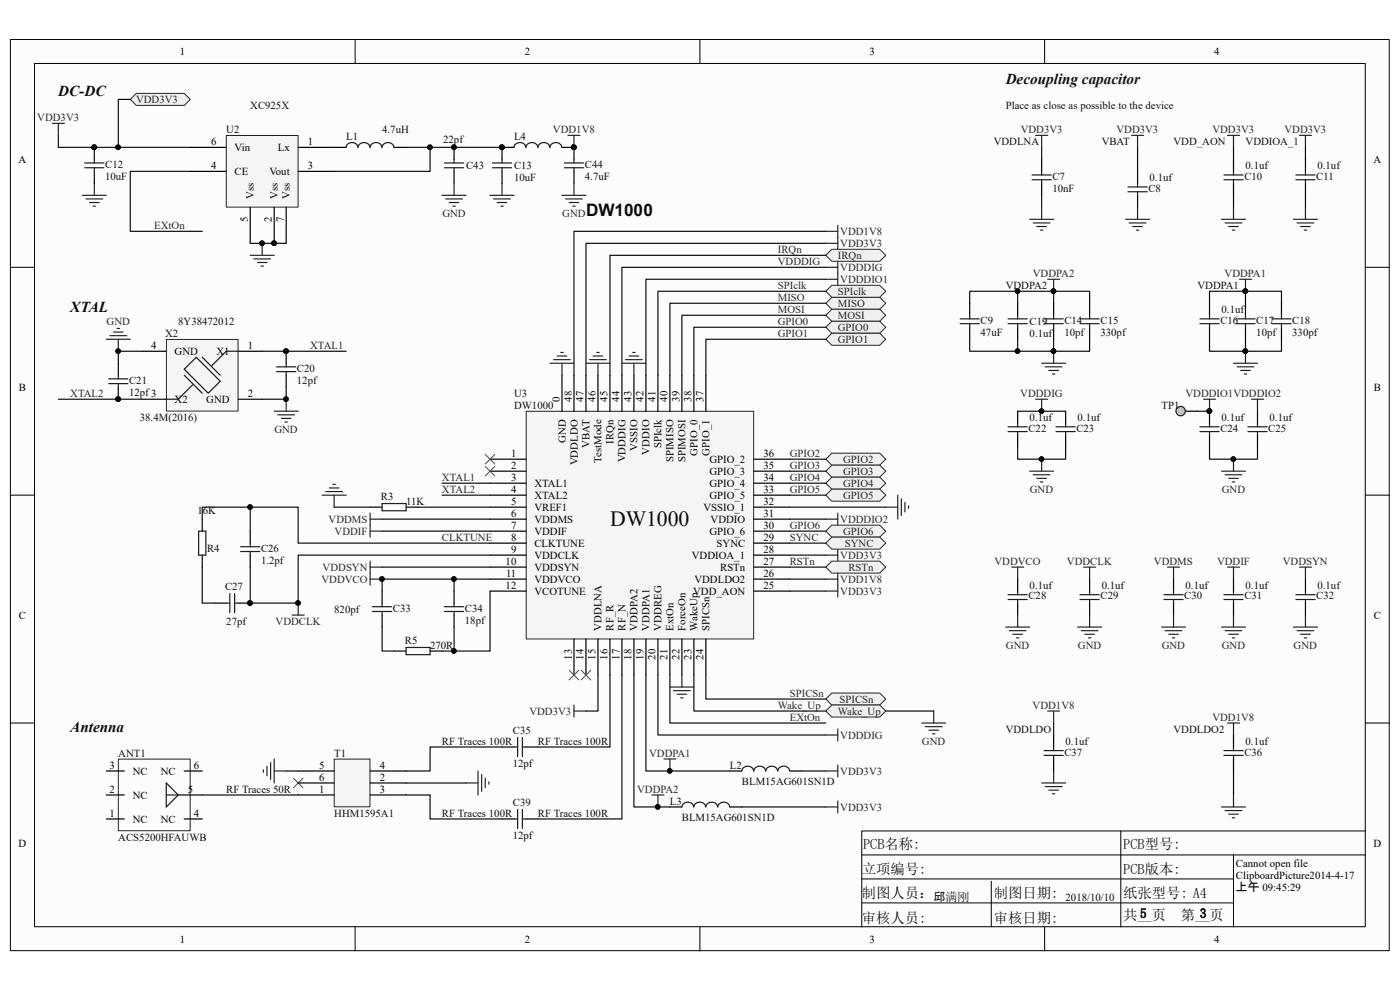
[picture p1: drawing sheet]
<svg xmlns="http://www.w3.org/2000/svg" width="297mm" height="210mm" viewBox="0 0 297 210" stroke-linecap="round" stroke-linejoin="round" font-family="sans-serif">
<defs><g id="words">
<text font-size="4.6" fill="#0e0e0e" x="129.4" y="111.7">DW1000</text>
<text font-size="3.6" fill="#0e0e0e" x="124.3" y="45.8">DW1000</text>
<g font-size="3.2" fill="#0e0e0e">
<text x="213.4" y="17.9">Decoupling capacitor</text>
<text x="12.4" y="20.4">DC-DC</text>
<text x="14.9" y="66.2">XTAL</text>
<text x="14.9" y="155.2">Antenna</text>
</g>
<g font-size="3">
<text x="182.8" y="185.4">立项编号:</text>
<text x="183.1" y="180.2">PCB名称:</text>
<text x="238.3" y="180.2">PCB型号:</text>
<text x="238.3" y="185.5">PCB版本:</text>
<text x="182.8" y="190.5">制图人员：</text>
<text x="210.8" y="190.5">制图日期:</text>
<text x="238.3" y="190.6">纸张型号: A4</text>
<text x="182.8" y="195.7">审核人员:</text>
<text x="210.8" y="195.7">审核日期:</text>
<text x="238.3" y="195.2">共__页</text>
<text x="250.5" y="195.2">第__页</text>
</g>
<g font-size="2.8" fill="#1c1c1c">
<text x="241.9" y="194.7">5</text>
<text x="254.6" y="194.7">3</text>
</g>
<text font-size="2.5" fill="#0e0e0e" x="198.1" y="191.1">邱满刚</text>
<text font-size="2.5" x="262.2" y="189">上午 09:45:29</text>
<g font-size="2.3">
<text x="38.2" y="11.7">1</text>
<text x="111.3" y="11.7">2</text>
<text x="184.5" y="11.7">3</text>
<text x="257.6" y="11.7">4</text>
<text x="3.9" y="34.6">A</text>
<text x="44.8" y="35.9">4</text>
<text x="44.8" y="30.8">6</text>
<text x="49.8" y="32">Vin</text>
<text x="58.9" y="32">Lx</text>
<text x="65.3" y="30.8">1</text>
<text x="65.3" y="35.9">3</text>
<text x="291.4" y="34.6">A</text>
<text x="49.8" y="37.1">CE</text>
<text x="57.2" y="37.1">Vout</text>
<text x="52.6" y="47.2" transform="rotate(-90 52.6 47.2)">5</text>
<text x="53.8" y="42.2" transform="rotate(-90 53.8 42.2)">Vss</text>
<text x="57.7" y="47.2" transform="rotate(-90 57.7 47.2)">2</text>
<text x="58.9" y="42.2" transform="rotate(-90 58.9 42.2)">Vss</text>
<text x="60.2" y="47.2" transform="rotate(-90 60.2 47.2)">7</text>
<text x="61.5" y="42.2" transform="rotate(-90 61.5 42.2)">Vss</text>
<text x="32.1" y="74">4</text>
<text x="37" y="75.3">GND</text>
<text x="45.9" y="75.3">X1</text>
<text x="52.6" y="74">1</text>
<text x="4" y="82.9">B</text>
<text x="291.5" y="82.9">B</text>
<text x="37" y="85.5">X2</text>
<text x="43.8" y="85.5">GND</text>
<text x="52.6" y="84.2">2</text>
<text x="118.7" y="85.2" transform="rotate(-90 118.7 85.2)">0</text>
<text x="121.3" y="85.2" transform="rotate(-90 121.3 85.2)">48</text>
<text x="123.8" y="85.2" transform="rotate(-90 123.8 85.2)">47</text>
<text x="126.4" y="85.2" transform="rotate(-90 126.4 85.2)">46</text>
<text x="128.9" y="85.2" transform="rotate(-90 128.9 85.2)">45</text>
<text x="131.4" y="85.2" transform="rotate(-90 131.4 85.2)">44</text>
<text x="134" y="85.2" transform="rotate(-90 134 85.2)">43</text>
<text x="136.5" y="85.2" transform="rotate(-90 136.5 85.2)">42</text>
<text x="139.1" y="85.2" transform="rotate(-90 139.1 85.2)">41</text>
<text x="141.6" y="85.2" transform="rotate(-90 141.6 85.2)">40</text>
<text x="144.2" y="85.2" transform="rotate(-90 144.2 85.2)">39</text>
<text x="146.7" y="85.2" transform="rotate(-90 146.7 85.2)">38</text>
<text x="149.3" y="85.2" transform="rotate(-90 149.3 85.2)">37</text>
<text x="120" y="94" transform="rotate(-90 120 94)">GND</text>
<text x="125.1" y="95" transform="rotate(-90 125.1 95)">VBAT</text>
<text x="130.2" y="94.1" transform="rotate(-90 130.2 94.1)">IRQn</text>
<text x="135.3" y="95.7" transform="rotate(-90 135.3 95.7)">VSSIO</text>
<text x="140.3" y="95.1" transform="rotate(-90 140.3 95.1)">SPIclk</text>
<text x="108.4" y="96.9">1</text>
<text x="108.4" y="99.4">2</text>
<text x="108.4" y="102">3</text>
<text x="122.6" y="98.7" transform="rotate(-90 122.6 98.7)">VDDLDO</text>
<text x="127.6" y="98.2" transform="rotate(-90 127.6 98.2)">TestMode</text>
<text x="132.7" y="98.1" transform="rotate(-90 132.7 98.1)">VDDDIG</text>
<text x="137.8" y="96.4" transform="rotate(-90 137.8 96.4)">VDDIO</text>
<text x="142.9" y="98.1" transform="rotate(-90 142.9 98.1)">SPIMISO</text>
<text x="145.5" y="98.1" transform="rotate(-90 145.5 98.1)">SPIMOSI</text>
<text x="148" y="96.7" transform="rotate(-90 148 96.7)">GPIO_0</text>
<text x="150.5" y="100.7">GPIO_3</text>
<text x="150.5" y="98.2">GPIO_2</text>
<text x="150.5" y="96.7" transform="rotate(-90 150.5 96.7)">GPIO_1</text>
<text x="162" y="102">34</text>
<text x="162" y="99.4">35</text>
<text x="162" y="96.9">36</text>
<text x="108.4" y="104.6">4</text>
<text x="108.4" y="107.1">5</text>
<text x="113.4" y="103.3">XTAL1</text>
<text x="113.4" y="105.8">XTAL2</text>
<text x="150.5" y="105.8">GPIO_5</text>
<text x="150.5" y="103.3">GPIO_4</text>
<text x="162" y="107.1">32</text>
<text x="162" y="104.6">33</text>
<text x="108.4" y="109.6">6</text>
<text x="108.4" y="112.2">7</text>
<text x="113.4" y="108.4">VREF1</text>
<text x="113.4" y="110.9">VDDMS</text>
<text x="113.4" y="113.5">VDDIF</text>
<text x="149.2" y="108.4">VSSIO_1</text>
<text x="150.5" y="113.5">GPIO_6</text>
<text x="150.7" y="110.9">VDDIO</text>
<text x="162" y="112.2">30</text>
<text x="162" y="109.6">31</text>
<text x="107.3" y="119.8">10</text>
<text x="108.4" y="114.7">8</text>
<text x="108.4" y="117.3">9</text>
<text x="113.4" y="116">CLKTUNE</text>
<text x="113.4" y="118.5">VDDCLK</text>
<text x="146.8" y="118.5">VDDIOA_1</text>
<text x="152" y="116">SYNC</text>
<text x="162" y="119.8">27</text>
<text x="162" y="117.3">28</text>
<text x="162" y="114.7">29</text>
<text x="107.3" y="124.9">12</text>
<text x="107.4" y="122.3">11</text>
<text x="113.4" y="121.1">VDDSYN</text>
<text x="113.4" y="123.6">VDDVCO</text>
<text x="147.3" y="123.6">VDDLDO2</text>
<text x="152.8" y="121.1">RSTn</text>
<text x="162" y="124.9">25</text>
<text x="162" y="122.3">26</text>
<text x="4" y="131.3">C</text>
<text x="113.4" y="126.2">VCOTUNE</text>
<text x="147.1" y="126.2">VDD_AON</text>
<text x="291.5" y="131.3">C</text>
<text x="127.6" y="133.8" transform="rotate(-90 127.6 133.8)">VDDLNA</text>
<text x="130.2" y="133.8" transform="rotate(-90 130.2 133.8)">RF_R</text>
<text x="132.7" y="133.8" transform="rotate(-90 132.7 133.8)">RF_N</text>
<text x="135.3" y="133.8" transform="rotate(-90 135.3 133.8)">VDDPA2</text>
<text x="137.8" y="133.8" transform="rotate(-90 137.8 133.8)">VDDPA1</text>
<text x="140.3" y="133.8" transform="rotate(-90 140.3 133.8)">VDDREG</text>
<text x="142.9" y="133.8" transform="rotate(-90 142.9 133.8)">ExtOn</text>
<text x="145.5" y="133.8" transform="rotate(-90 145.5 133.8)">ForceOn</text>
<text x="148" y="133.8" transform="rotate(-90 148 133.8)">WakeUp</text>
<text x="150.5" y="133.8" transform="rotate(-90 150.5 133.8)">SPICSn</text>
<text x="121.3" y="139.9" transform="rotate(-90 121.3 139.9)">13</text>
<text x="123.8" y="139.9" transform="rotate(-90 123.8 139.9)">14</text>
<text x="126.4" y="139.9" transform="rotate(-90 126.4 139.9)">15</text>
<text x="128.9" y="139.9" transform="rotate(-90 128.9 139.9)">16</text>
<text x="131.4" y="139.9" transform="rotate(-90 131.4 139.9)">17</text>
<text x="134" y="139.9" transform="rotate(-90 134 139.9)">18</text>
<text x="136.5" y="139.9" transform="rotate(-90 136.5 139.9)">19</text>
<text x="139.1" y="139.9" transform="rotate(-90 139.1 139.9)">20</text>
<text x="141.6" y="139.9" transform="rotate(-90 141.6 139.9)">21</text>
<text x="144.2" y="139.9" transform="rotate(-90 144.2 139.9)">22</text>
<text x="146.7" y="139.9" transform="rotate(-90 146.7 139.9)">23</text>
<text x="149.3" y="139.9" transform="rotate(-90 149.3 139.9)">24</text>
<text x="23.2" y="163.1">3</text>
<text x="28.2" y="164.3">NC</text>
<text x="34.1" y="164.3">NC</text>
<text x="41.1" y="163.1">6</text>
<text x="67.7" y="163.1">5</text>
<text x="67.7" y="165.6">6</text>
<text x="80.6" y="165.6">2</text>
<text x="80.6" y="163.1">4</text>
<text x="23.2" y="173.2">1</text>
<text x="23.2" y="168.1">2</text>
<text x="28.2" y="169.4">NC</text>
<text x="39.8" y="168.1">5</text>
<text x="41.1" y="173.2">4</text>
<text x="67.7" y="168.1">1</text>
<text x="80.6" y="168.1">3</text>
<text x="3.9" y="179.6">D</text>
<text x="28.2" y="174.5">NC</text>
<text x="34.1" y="174.5">NC</text>
<text x="291.4" y="179.6">D</text>
<text x="262.2" y="183.9">Cannot open file</text>
<text x="262.2" y="186.5">ClipboardPicture2014-4-17</text>
<text x="38.2" y="199.9">1</text>
<text x="111.3" y="199.9">2</text>
<text x="184.5" y="199.9">3</text>
<text x="257.6" y="199.9">4</text>
</g>
<g font-size="2.3" fill="#262626">
<text x="28.9" y="21.8">VDD3V3</text>
<text x="7.9" y="25.7">VDD3V3</text>
<text x="117.3" y="28.2">VDD1V8</text>
<text x="216.5" y="28.2">VDD3V3</text>
<text x="236.9" y="28.2">VDD3V3</text>
<text x="257.2" y="28.2">VDD3V3</text>
<text x="272.5" y="28.2">VDD3V3</text>
<text x="93.9" y="46">GND</text>
<text x="119.3" y="46">GND</text>
<text x="32.7" y="48.6">EXtOn</text>
<text x="165" y="53.7">IRQn</text>
<text x="178.3" y="52.4">VDD3V3</text>
<text x="178.3" y="49.8">VDD1V8</text>
<text x="165" y="56.2">VDDDIG</text>
<text x="177.8" y="54.9">IRQn</text>
<text x="178.3" y="57.5">VDDDIG</text>
<text x="219.1" y="58.8">VDDPA2</text>
<text x="259.8" y="58.8">VDDPA1</text>
<text x="165" y="61.3">SPIclk</text>
<text x="165" y="63.8">MISO</text>
<text x="177.8" y="65.1">MISO</text>
<text x="177.8" y="62.6">SPIclk</text>
<text x="178.3" y="60">VDDDIO1</text>
<text x="22.6" y="68.9">GND</text>
<text x="165" y="66.4">MOSI</text>
<text x="165" y="68.9">GPIO0</text>
<text x="165" y="71.5">GPIO1</text>
<text x="177.8" y="67.6">MOSI</text>
<text x="177.8" y="70.2">GPIO0</text>
<text x="65.8" y="74">XTAL1</text>
<text x="177.8" y="72.7">GPIO1</text>
<text x="14.9" y="84.2">XTAL2</text>
<text x="216.5" y="84.2">VDDDIG</text>
<text x="251.5" y="84.2">VDDDIO1VDDDIO2</text>
<text x="58.2" y="91.8">GND</text>
<text x="93.8" y="102">XTAL1</text>
<text x="167.6" y="96.9">GPIO2</text>
<text x="167.6" y="99.4">GPIO3</text>
<text x="167.6" y="102">GPIO4</text>
<text x="178.9" y="98.2">GPIO2</text>
<text x="178.9" y="100.7">GPIO3</text>
<text x="93.8" y="104.6">XTAL2</text>
<text x="167.6" y="104.6">GPIO5</text>
<text x="178.9" y="103.3">GPIO4</text>
<text x="178.9" y="105.8">GPIO5</text>
<text x="218.5" y="104.6">GND</text>
<text x="259.2" y="104.6">GND</text>
<text x="69.7" y="110.9">VDDMS</text>
<text x="71" y="113.5">VDDIF</text>
<text x="167.6" y="112.2">GPIO6</text>
<text x="178.3" y="110.9">VDDDIO2</text>
<text x="178.9" y="113.5">GPIO6</text>
<text x="93.8" y="114.7">CLKTUNE</text>
<text x="167.6" y="114.7">SYNC</text>
<text x="167.6" y="119.8">RSTn</text>
<text x="178.3" y="118.5">VDD3V3</text>
<text x="179.2" y="116">SYNC</text>
<text x="211" y="119.8">VDDVCO</text>
<text x="226.4" y="119.8">VDDCLK</text>
<text x="244.8" y="119.8">VDDMS</text>
<text x="258.2" y="119.8">VDDIF</text>
<text x="272.2" y="119.8">VDDSYN</text>
<text x="68.2" y="123.6">VDDVCO</text>
<text x="68.5" y="121.1">VDDSYN</text>
<text x="178.3" y="123.6">VDD1V8</text>
<text x="180" y="121.1">RSTn</text>
<text x="178.3" y="126.2">VDD3V3</text>
<text x="58.5" y="132.5">VDDCLK</text>
<text x="213.4" y="137.6">GND</text>
<text x="228.7" y="137.6">GND</text>
<text x="246.5" y="137.6">GND</text>
<text x="259.2" y="137.6">GND</text>
<text x="274.4" y="137.6">GND</text>
<text x="167.6" y="147.8">SPICSn</text>
<text x="178.1" y="149.1">SPICSn</text>
<text x="112.3" y="151.6">VDD3V3</text>
<text x="165" y="150.3">Wake_Up</text>
<text x="167.6" y="152.9">EXtOn</text>
<text x="177.8" y="151.6">Wake_Up</text>
<text x="219.1" y="150.3">VDD1V8</text>
<text x="257.2" y="152.9">VDD1V8</text>
<text x="137.7" y="160.5">VDDPA1</text>
<text x="178.3" y="156.7">VDDDIG</text>
<text x="195.6" y="158">GND</text>
<text x="178.3" y="164.3">VDD3V3</text>
<text x="135.2" y="168.1">VDDPA2</text>
<text x="178.3" y="172">VDD3V3</text>
</g>
<g font-size="2.3" fill="#0e0e0e">
<text x="53.1" y="23.1">XC925X</text>
<text x="213.4" y="23.1">Place as close as possible to the device</text>
<text x="48" y="28.2">U2</text>
<text x="73.4" y="29.8">L1</text>
<text x="81.1" y="28.2">4.7uH</text>
<text x="109.1" y="29.8">L4</text>
<text x="22.3" y="35.6">C12</text>
<text x="94" y="30.3">22pf</text>
<text x="98.9" y="35.9">C43</text>
<text x="109.1" y="35.9">C13</text>
<text x="124.1" y="35.6">C44</text>
<text x="210.8" y="30.8">VDDLNA</text>
<text x="233.7" y="30.8">VBAT</text>
<text x="249" y="30.8">VDD_AON</text>
<text x="264.2" y="30.8">VDDIOA_1</text>
<text x="264.2" y="35.9">0.1uf</text>
<text x="279.5" y="35.9">0.1uf</text>
<text x="22.3" y="38.1">10uF</text>
<text x="109.1" y="38.4">10uF</text>
<text x="124.1" y="38.1">4.7uF</text>
<text x="223.3" y="40.7">10nF</text>
<text x="223.3" y="38.1">C7</text>
<text x="243.6" y="40.7">C8</text>
<text x="243.9" y="38.4">0.1uf</text>
<text x="264" y="38.1">C10</text>
<text x="279.2" y="38.1">C11</text>
<text x="213.4" y="61.3">VDDPA2</text>
<text x="254" y="61.3">VDDPA1</text>
<text x="35" y="71.5">X2</text>
<text x="37.8" y="68.9">8Y38472012</text>
<text x="208" y="71.2">47uF</text>
<text x="208" y="68.7">C9</text>
<text x="218.4" y="71.5">0.1uf</text>
<text x="218.4" y="68.9">C19</text>
<text x="225.8" y="71.2">10pf</text>
<text x="225.8" y="68.7">C14</text>
<text x="233.5" y="68.7">C15</text>
<text x="233.5" y="71.2">330pf</text>
<text x="258.9" y="68.7">C16</text>
<text x="259.2" y="66.4">0.1uf</text>
<text x="266.5" y="71.2">10pf</text>
<text x="266.5" y="68.7">C17</text>
<text x="274.2" y="68.7">C18</text>
<text x="274.2" y="71.2">330pf</text>
<text x="27.4" y="83.9">12pf3</text>
<text x="27.4" y="81.4">C21</text>
<text x="63" y="81.4">12pf</text>
<text x="63" y="78.9">C20</text>
<text x="29.7" y="89.3">38.4M(2016)</text>
<text x="109.1" y="84.2">U3</text>
<text x="109.1" y="86.7">DW1000</text>
<text x="218.4" y="89.3">0.1uf</text>
<text x="228.6" y="89.3">0.1uf</text>
<text x="246.4" y="86.7">TP1</text>
<text x="259.2" y="89.3">0.1uf</text>
<text x="269.3" y="89.3">0.1uf</text>
<text x="218.2" y="91.6">C22</text>
<text x="228.3" y="91.6">C23</text>
<text x="258.9" y="91.6">C24</text>
<text x="269.1" y="91.6">C25</text>
<text x="80.8" y="106.1">R3</text>
<text x="86.1" y="107.1">11K</text>
<text x="41.9" y="109.1">16K</text>
<text x="43.9" y="117">R4</text>
<text x="55.4" y="119.5">1.2pf</text>
<text x="55.4" y="117">C26</text>
<text x="47.8" y="125.1">C27</text>
<text x="218.4" y="124.9">0.1uf</text>
<text x="233.7" y="124.9">0.1uf</text>
<text x="251.5" y="124.9">0.1uf</text>
<text x="264.2" y="124.9">0.1uf</text>
<text x="279.5" y="124.9">0.1uf</text>
<text x="70.9" y="130">820pf</text>
<text x="83.4" y="129.8">C33</text>
<text x="98.6" y="129.8">C34</text>
<text x="218.2" y="127.2">C28</text>
<text x="233.5" y="127.2">C29</text>
<text x="251.2" y="127.2">C30</text>
<text x="264" y="127.2">C31</text>
<text x="279.2" y="127.2">C32</text>
<text x="48" y="132.5">27pf</text>
<text x="85.9" y="136.6">R5</text>
<text x="91.2" y="137.6">270R</text>
<text x="98.6" y="132.3">18pf</text>
<text x="108.8" y="155.7">C35</text>
<text x="213.4" y="155.4">VDDLDO</text>
<text x="249" y="155.4">VDDLDO2</text>
<text x="25.1" y="160.5">ANT1</text>
<text x="70.9" y="160.5">T1</text>
<text x="93.8" y="158">RF Traces 100R</text>
<text x="114.1" y="158">RF Traces 100R</text>
<text x="225.8" y="160.3">C37</text>
<text x="226.1" y="158">0.1uf</text>
<text x="264" y="160.3">C36</text>
<text x="264.2" y="158">0.1uf</text>
<text x="108.8" y="162.8">12pf</text>
<text x="154.9" y="163.1">L2</text>
<text x="157.4" y="166.6">BLM15AG601SN1D</text>
<text x="48" y="168.1">RF Traces 50R</text>
<text x="70.9" y="173.2">HHM1595A1</text>
<text x="93.8" y="173.2">RF Traces 100R</text>
<text x="108.8" y="170.9">C39</text>
<text x="114.1" y="173.2">RF Traces 100R</text>
<text x="142.1" y="170.7">L3</text>
<text x="25.1" y="178.3">ACS5200HFAUWB</text>
<text x="108.8" y="178.1">12pf</text>
<text x="144.7" y="174.2">BLM15AG601SN1D</text>
<text x="226.1" y="191.1">2018/10/10</text>
</g>
</g></defs>
<path d="M2.2 8.4h292.5v193.3h-292.5z" fill="#fcfcfc"/>
<path d="M2.2 8.4h292.5v193.3h-292.5z" fill="none" stroke="#000" stroke-width=".21"/>
<path d="M7.4 13.5h282.2v183.1h-282.2z" fill="#fcfcfc"/>
<g fill="none" stroke="#000" stroke-width=".21">
<path d="M7.3 13.5h282.3v183.1h-282.3zM75.3 8.4v5.1M148.5 8.4v5.1M221.6 8.4v5.1M2.2 56.7h5.1M289.7 56.7h5.1M2.2 105h5.1M289.7 105h5.1M2.2 153.4h5.1M289.7 153.4h5.1M237.8 176.3v20.3M289.7 176.3h-106.9v20.3"/>
<path d="M75.3 196.6v5.1M148.5 196.6v5.1M182.8 181.4h106.9M182.8 186.5h78.9M182.8 191.5h78.9M210.3 187v9.6M221.6 196.6v5.1M261.7 181.4v15.2"/>
</g>
<path d="M111.7 87.3h48.2v48.3h-48.2z" fill="#f5f5f5"/>
<path d="M111.6 87.2h48.3v48.4h-48.3z" fill="none" stroke="#262626" stroke-width=".21"/>
<g fill="none" stroke="#000" stroke-width=".25">
<path d="M119.2 79.6v7.6M121.8 79.6v7.6M124.3 79.6v7.6M126.9 79.6v7.6M129.4 79.6v7.6M131.9 79.6v7.6M134.5 79.6v7.6M137 79.6v7.6M139.6 79.6v7.6M142.1 79.6v7.6M144.7 79.6v7.6M147.2 79.6v7.6"/>
<path d="M149.8 79.6v7.6M104 97.4h7.6M104 100h7.6M159.9 97.4h7.7M159.9 100h7.7M104 102.5h7.6M104 105h7.6M104 107.6h7.6M104 110.1h7.6M104 112.7h7.6M104 115.2h7.6M104 117.8h7.6"/>
<path d="M159.9 102.5h7.7M159.9 105h7.7M159.9 107.6h7.7M159.9 110.1h7.7M159.9 112.7h7.7M159.9 115.2h7.7M159.9 117.8h7.7M104 120.3h7.6M104 122.9h7.6M104 125.4h7.6M121.8 135.6v7.6M124.3 135.6v7.6"/>
<path d="M126.9 135.6v7.6M129.4 135.6v7.6M131.9 135.6v7.6M134.5 135.6v7.6M137 135.6v7.6M139.6 135.6v7.6M142.1 135.6v7.6M144.7 135.6v7.6M147.2 135.6v7.6M149.8 135.6v7.6M159.9 120.3h7.7M159.9 122.9h7.7"/>
<path d="M159.9 125.4h7.7"/>
</g>
<g fill="none" stroke="#262626" stroke-width=".25">
<path d="M20 38.9v2.5M106.5 38.9v2.5M120.5 28.7h2.5M121.8 28.7v2.6M219.7 28.7h2.6M221 28.7v2.6M240.1 28.7h2.5M241.3 28.7v2.6M17.5 41.4h5.1M18.2 42.2h3.6M19 43h2M19.8 43.7h.5"/>
<path d="M53.1 54.2h5.1M53.8 54.9h3.6M54.6 55.7h2M55.4 56.4h.5M55.6 51.6v2.6M104 41.4h5M104.7 42.2h3.6M105.5 43h2M106.3 43.7h.5M175.2 51.6h2.5M177.7 50.3v2.6M218.4 46.5h5.1"/>
<path d="M219.2 47.3h3.6M220 48.1h2M220.7 48.8h.5M221 44v2.5M238.8 46.5h5.1M239.6 47.3h3.5M240.3 48.1h2.1M241.1 48.8h.5M241.3 44v2.5M259.1 46.5h5.1M259.9 47.3h3.6M260.7 48.1h2"/>
<path d="M261.4 48.8h.5M261.7 44v2.5M116.7 77.1h5.1M117.4 76.3h3.6M118.2 75.5h2M119 74.8h.5M119.2 77.1v2.5M124.3 77.1h5.1M125.1 76.3h3.5M125.8 75.5h2.1M126.6 74.8h.5M126.9 77.1v2.5"/>
<path d="M131.9 77.1h5.1M132.7 76.3h3.6M133.5 75.5h2M134.2 74.8h.5M134.5 77.1v2.5M68.3 105h5.1M69.1 104.3h3.6M69.9 103.5h2M70.6 102.8h.5M70.9 105v2.6M175.2 117.8h2.5M177.7 116.5v2.5"/>
<path d="M187.9 107.6h2.6M190.5 105v5.1M191.2 105.8v3.6M192 106.6v2M192.7 107.3v.5M222.3 150.8h2.5M223.5 150.8v2.6M55.9 163.3v.5M56.6 162.5v2.1M57.4 161.8v3.5M58.2 161v5.1M58.2 163.6h2.5"/>
<path d="M98.9 166.1h2.5M101.4 163.6v5M102.2 164.3v3.6M102.9 165.1v2M103.7 165.8v.6M175.2 171.2h2.5M177.7 169.9v2.6M259.1 171.2h5.1M259.9 172h3.6M260.7 172.7h2M261.4 173.5h.5M261.7 168.6v2.6"/>
</g>
<g fill="#0e0e0e" stroke="#0e0e0e" stroke-width=".21">
<circle cx="55.6" cy="51.6" r=".49"/>
<circle cx="121.7" cy="31.2" r=".49"/>
</g>
<g fill="#f0f0f0" stroke="#262626" stroke-width=".21">
<path d="M176.5 52.9h10.1l1.3 1.3-1.3 1.2h-10.1l-1.3-1.2z" fill-rule="evenodd"/>
<path d="M176.5 63.1h10.1l1.3 1.2-1.3 1.3h-10.1l-1.3-1.3z" fill-rule="evenodd"/>
<path d="M176.5 60.5h10.1l1.3 1.3-1.3 1.3h-10.1l-1.3-1.3z" fill-rule="evenodd"/>
<path d="M176.5 65.6h10.1l1.3 1.3-1.3 1.3h-10.1l-1.3-1.3z" fill-rule="evenodd"/>
<path d="M176.5 68.2h10.1l1.3 1.2-1.3 1.3h-10.1l-1.3-1.3z" fill-rule="evenodd"/>
<path d="M176.5 70.7h10.1l1.3 1.3-1.3 1.2h-10.1l-1.3-1.2z" fill-rule="evenodd"/>
<path d="M176.5 96.1h10.1l1.3 1.3-1.3 1.3h-10.1l-1.3-1.3z" fill-rule="evenodd"/>
<path d="M176.5 98.7h10.1l1.3 1.3-1.3 1.2h-10.1l-1.3-1.2z" fill-rule="evenodd"/>
<path d="M176.5 101.2h10.1l1.3 1.3-1.3 1.3h-10.1l-1.3-1.3z" fill-rule="evenodd"/>
<path d="M176.5 103.8h10.1l1.3 1.2-1.3 1.3h-10.1l-1.3-1.3z" fill-rule="evenodd"/>
<path d="M176.5 111.4h10.1l1.3 1.3-1.3 1.2h-10.1l-1.3-1.2z" fill-rule="evenodd"/>
<path d="M176.5 113.9h10.1l1.3 1.3-1.3 1.3h-10.1l-1.3-1.3z" fill-rule="evenodd"/>
<path d="M176.5 119h10.1l1.3 1.3-1.3 1.3h-10.1l-1.3-1.3z" fill-rule="evenodd"/>
<path d="M175.2 148.3l1.3-1.3h10.1l1.3 1.3-1.3 1.3h-10.1z" fill-rule="evenodd"/>
<path d="M176.5 149.6h10.1l1.3 1.2-1.3 1.3h-10.1l-1.3-1.3z" fill-rule="evenodd"/>
</g>
<path d="M142.1 145.7h5.1M142.9 146.5h3.5M143.6 147.3h2.1M144.4 148h.5M144.7 143.2v2.5" fill="none" stroke="#262626" stroke-width=".25"/>
<path d="M62.2 165.1l2.1 2M64.3 165.1l-2.1 2" fill="none" stroke="#4c4c4c" stroke-width=".21"/>
<path d="M71 161.1h7.5v10.1h-7.5z" fill="#f5f5f5"/>
<path d="M25.1 161h15.2v15.2h-15.2zM70.9 161h7.6v10.2h-7.6z" fill="none" stroke="#262626" stroke-width=".21"/>
<path d="M22.6 168.6h3.8M22.6 163.6h3.8M22.6 173.7h3.8M37.8 168.6h5.1M39.1 163.6h3.8M39.1 173.7h3.8M63.3 168.6h7.6M63.3 166.1h7.6M63.3 163.6h7.6M78.5 168.6h7.7M78.5 166.1h7.7M78.5 163.6h7.7" fill="none" stroke="#000" stroke-width=".25"/>
<path d="M175.2 122.9h2.5M177.7 121.6v2.5M175.2 163.6h2.5M177.7 162.3v2.5M221 166.1h5.1M221.7 166.9h3.6M222.5 167.6h2M223.3 168.4h.5M223.5 163.6v2.5" fill="none" stroke="#262626" stroke-width=".25"/>
<path d="M35.3 166.1l2.5 2.5-2.5 2.6zM35.3 168.6h2.5" fill="none" stroke="#1c1c1c" stroke-width=".25"/>
<path d="M102.9 96.4l2.1 2M102.9 98.9l2.1 2.1M105 96.4l-2.1 2M105 98.9l-2.1 2.1" fill="none" stroke="#4c4c4c" stroke-width=".21"/>
<path d="M35.3 72.1h15.2v15.1h-15.2z" fill="#f5f5f5"/>
<path d="M35.3 72h15.2v15.2h-15.2z" fill="none" stroke="#262626" stroke-width=".21"/>
<g fill="none" stroke="#000" stroke-width=".25">
<path d="M241.3 36.4v2.5M261.7 33.8v2.6M261.7 38.9v2.5M277 33.8v2.6M277 38.9v2.5M241.3 41.4v2.6M25.1 77.1v2.5M30.2 74.5h5.1M50.5 74.5h5.1M60.7 74.5v2.6M60.7 79.6v2.5M25.1 82.1v2.6"/>
<path d="M30.2 84.7h5.1M50.5 84.7h5.1M215.9 87.2v2.6M215.9 92.3v2.6M226.1 87.2v2.6M226.1 92.3v2.6M256.6 87.2v2.6M256.6 92.3v2.6M266.8 87.2v2.6M266.8 92.3v2.6M53.1 112.7v2.5M53.1 117.8v2.5"/>
<path d="M45.5 127.9h2.5M50.5 127.9h2.6M96.3 125.4v2.5M96.3 130.5v2.5M215.9 122.9v2.5M215.9 127.9v2.6M231.2 122.9v2.5M231.2 127.9v2.6M249 122.9v2.5M249 127.9v2.6M261.7 122.9v2.5M261.7 127.9v2.6"/>
<path d="M277 122.9v2.5M277 127.9v2.6M106.5 158.5h2.5M111.6 158.5h2.5M223.5 155.9v2.6M261.7 155.9v2.6M106.5 173.7h2.5M111.6 173.7h2.5M223.5 161v2.6M261.7 161v2.6"/>
</g>
<g fill="none" stroke="#1c1c1c" stroke-width=".25">
<path d="M239.3 39.7h4.1M241.3 38.9v.8M259.7 37.1h4M259.7 38.1h4M261.7 36.4v.7M261.7 38.1v.8M274.9 37.1h4.1M274.9 38.1h4.1M277 36.4v.7M277 38.1v.8M239.3 40.7h4.1M241.3 40.7v.7"/>
<path d="M25.1 79.6v.8M39.1 79.6l3.8 3.8M41.6 75.8l5.1 5.1-2.5 2.5-5.1-5.1zM42.9 75.8l3.8 3.8M50.5 74.5h-2.5l-3.1 3.1M58.7 77.8h4M58.7 78.8h4M60.7 77.1v.7M60.7 78.8v.8M23.1 80.4h4M23.1 81.4h4M25.1 81.4v.7"/>
<path d="M40.9 81.6l-3.1 3.1h-2.5M213.9 90.5h4M213.9 91.6h4M215.9 89.8v.7M215.9 91.6v.7M224 90.5h4.1M224 91.6h4.1M226.1 89.8v.7M226.1 91.6v.7M254.6 90.5h4M254.6 91.6h4M256.6 89.8v.7"/>
<path d="M256.6 91.6v.7M264.7 90.5h4.1M264.7 91.6h4.1M266.8 89.8v.7M266.8 91.6v.7M51 116h4.1M51 117h4.1M53.1 115.2v.8M53.1 117v.8M48 127.9h.8M48.8 125.9v4.1M49.8 127.9h.7"/>
<path d="M49.8 125.9v4.1M94.3 128.7h4.1M94.3 129.7h4.1M96.3 127.9v.8M96.3 129.7v.8M213.9 126.2h4M213.9 127.2h4M215.9 125.4v.8M215.9 127.2v.7M229.1 126.2h4.1M229.1 127.2h4.1M231.2 125.4v.8"/>
<path d="M231.2 127.2v.7M246.9 126.2h4.1M246.9 127.2h4.1M249 125.4v.8M249 127.2v.7M259.7 126.2h4M259.7 127.2h4M261.7 125.4v.8M261.7 127.2v.7M274.9 126.2h4.1M274.9 127.2h4.1M277 125.4v.8"/>
<path d="M277 127.2v.7M109 158.5h.8M109.8 156.4v4.1M110.8 158.5h.8M110.8 156.4v4.1M221.5 159.2h4.1M223.5 158.5v.7M259.7 159.2h4M261.7 158.5v.7M109 173.7h.8M109.8 171.7v4.1M110.8 171.7v4.1"/>
<path d="M110.8 173.7h.8M221.5 160.3h4.1M223.5 160.3v.7M259.7 160.3h4M261.7 160.3v.7"/>
</g>
<path d="M120.8 142.2l2 2M122.8 142.2l-2 2M123.3 142.2l2 2M125.3 142.2l-2 2" fill="none" stroke="#4c4c4c" stroke-width=".21"/>
<g fill="#0e0e0e" stroke="#0e0e0e" stroke-width=".21">
<circle cx="25.1" cy="84.7" r=".49"/>
<circle cx="60.7" cy="74.5" r=".49"/>
<circle cx="60.7" cy="84.7" r=".49"/>
<circle cx="25.1" cy="74.5" r=".49"/>
<circle cx="221" cy="97.4" r=".49"/>
<circle cx="221" cy="87.2" r=".49"/>
<circle cx="261.7" cy="97.4" r=".49"/>
<circle cx="256.6" cy="87.2" r=".49"/>
<circle cx="63.2" cy="127.9" r=".49"/>
<circle cx="81" cy="122.8" r=".49"/>
<circle cx="53" cy="127.9" r=".49"/>
</g>
<g fill="none" stroke="#262626" stroke-width=".25">
<path d="M260.4 28.7h2.6M261.7 28.7v2.6M275.7 28.7h2.5M277 28.7v2.6M175.2 49.1h2.5M175.2 56.7h2.5M175.2 59.2h2.5M177.7 47.8v2.5M177.7 55.4v5.1M274.4 46.5h5.1M275.2 47.3h3.5M275.9 48.1h2.1"/>
<path d="M276.7 48.8h.5M277 44v2.5M22.6 72h5M23.3 71.2h3.6M24.1 70.4h2M24.8 69.7h.6M25.1 72v2.5M58.2 87.2h5.1M58.9 88h3.6M59.7 88.8h2M60.5 89.5h.5M60.7 84.7v2.5"/>
<path d="M218.4 100h5.1M219.7 84.7h2.6M221 84.7v2.5M221 97.4v2.6M255.3 84.7h2.6M256.6 84.7v2.5M259.1 100h5.1M261.7 97.4v2.6M78.5 108.9v5M78.5 119v5.1M78.5 112.7h2.6M78.5 110.1h2.6"/>
<path d="M175.2 110.1h2.5M177.7 108.9v2.5M219.2 100.7h3.6M220 101.5h2M220.7 102.2h.5M259.9 100.7h3.6M260.7 101.5h2M261.4 102.2h.5M62 130.5h2.5M63.3 127.9v2.6M78.5 120.3h2.6M78.5 122.9h2.6"/>
<path d="M175.2 125.4h2.5M177.7 124.1v2.6M213.4 133h5M214.1 133.8h3.6M214.6 120.3h2.6M214.9 134.6h2M215.6 135.3h.6M215.9 120.3v2.6M215.9 130.5v2.5M228.6 133h5.1M229.4 133.8h3.5M229.9 120.3h2.5"/>
<path d="M230.1 134.6h2.1M230.9 135.3h.5M231.2 120.3v2.6M231.2 130.5v2.5M246.4 133h5.1M247.2 133.8h3.5M247.7 120.3h2.5M248 134.6h2M248.7 135.3h.5M249 120.3v2.6M249 130.5v2.5M259.1 133h5.1"/>
<path d="M259.9 133.8h3.6M260.4 120.3h2.6M260.7 134.6h2M261.4 135.3h.5M261.7 120.3v2.6M261.7 130.5v2.5M274.4 133h5.1M275.2 133.8h3.5M275.7 120.3h2.5M275.9 134.6h2.1M276.7 135.3h.5M277 120.3v2.6"/>
<path d="M277 130.5v2.5M121.8 149.6v2.5M121.8 150.8h2.5M175.2 155.9h2.5M177.7 154.7v2.5M260.4 153.4h2.6M261.7 153.4v2.5"/>
</g>
<path d="M27.6 21.1l1.3-1.3h10.2l1.3 1.3-1.3 1.3h-10.2z" fill-rule="evenodd" fill="#f0f0f0" stroke="#262626" stroke-width=".21"/>
<path d="M11.1 26.2h2.5M12.4 26.2v2.5" fill="none" stroke="#262626" stroke-width=".25"/>
<path d="M221 33.8v2.6M221 38.9v2.5M205.7 64.3v2.6M205.7 69.4v2.6M42.9 110.1v2.6M42.9 117.8v2.5M78.5 107.6h2.6M86.2 107.6h2.5M81.1 125.4v2.5M81.1 130.5v2.5M83.6 138.1h2.6M91.2 138.1h2.6" fill="none" stroke="#000" stroke-width=".25"/>
<g fill="none" stroke="#1c1c1c" stroke-width=".25">
<path d="M218.9 37.1h4.1M218.9 38.1h4.1M221 36.4v.7M221 38.1v.8M203.7 67.6h4.1M203.7 68.7h4.1M205.7 66.9v.7M205.7 68.7v.7M42.1 112.7h1.6v5.1h-1.6zM81.1 106.8h5.1v1.5h-5.1zM79 128.7h4.1M79 129.7h4.1"/>
<path d="M81.1 127.9v.8M81.1 129.7v.8M86.2 137.4h5v1.5h-5z"/>
</g>
<path d="M48 28.8h15.2v15.1h-15.2z" fill="#f5f5f5"/>
<path d="M48 28.7h15.2v15.2h-15.2z" fill="none" stroke="#262626" stroke-width=".21"/>
<g fill="none" stroke="#000" stroke-width=".25">
<path d="M40.4 31.3h7.6M40.4 36.4h7.6M63.3 31.3h7.6M63.3 36.4h7.6M96.3 31.3v2.5M96.3 36.4v2.5M106.5 36.4v2.5M109 31.3h-2.5v2.5M119.2 31.3h2.6v2.5M121.8 36.4v2.5M53.1 44v7.6M58.2 44v7.6"/>
<path d="M60.7 44v7.6M215.9 64.3v2.6M215.9 69.4v2.6M223.5 64.3v2.6M223.5 69.4v2.6M231.2 64.3v2.6M231.2 69.4v2.6M256.6 64.3v2.6M256.6 69.4v2.6M264.2 64.3v2.6M264.2 69.4v2.6M271.9 64.3v2.6"/>
<path d="M271.9 69.4v2.6M251.5 87.2h2.6M142.1 171.2h2.6M154.8 163.6h2.6M154.8 171.2h2.6M167.6 163.6h2.5"/>
</g>
<g fill="#0e0e0e" stroke="#0e0e0e" stroke-width=".21">
<circle cx="58.1" cy="51.6" r=".49"/>
<circle cx="106.5" cy="31.2" r=".49"/>
<circle cx="264.2" cy="61.8" r=".49"/>
<circle cx="264.2" cy="74.5" r=".49"/>
<circle cx="223.5" cy="61.8" r=".49"/>
<circle cx="223.5" cy="74.5" r=".49"/>
<circle cx="139.5" cy="171.2" r=".49"/>
<circle cx="142.1" cy="163.5" r=".49"/>
<circle cx="96.3" cy="31.2" r=".49"/>
<circle cx="121.7" cy="31.2" r=".49"/>
</g>
<g fill="none" stroke="#1c1c1c" stroke-width=".25">
<path d="M94.3 34.6h4.1M94.3 35.6h4.1M96.3 33.8v.8M96.3 35.6v.8M104.5 34.6h4M104.5 35.6h4M106.5 33.8v.8M106.5 35.6v.8M111.5 31.3a1.27 1.27 0 0 0-1.2-1.1 1.27 1.27 0 0 0-1.2 1.1M114.1 31.3a1.27 1.27 0 0 0-1.3-1.1 1.27 1.27 0 0 0-1.2 1.1M116.6 31.3a1.27 1.27 0 0 0-1.2-1.1 1.27 1.27 0 0 0-1.3 1.1M119.2 31.3a1.27 1.27 0 0 0-1.3-1.1 1.27 1.27 0 0 0-1.2 1.1"/>
<path d="M119.7 34.6h4.1M119.7 35.6h4.1M121.8 33.8v.8M121.8 35.6v.8M213.9 67.6h4M213.9 68.7h4M215.9 66.9v.7M215.9 68.7v.7M221.5 67.6h4.1M221.5 68.7h4.1M223.5 66.9v.7M223.5 68.7v.7"/>
<path d="M229.1 67.6h4.1M229.1 68.7h4.1M231.2 66.9v.7M231.2 68.7v.7M254.6 67.6h4M254.6 68.7h4M256.6 66.9v.7M256.6 68.7v.7M262.2 67.6h4.1M262.2 68.7h4.1M264.2 66.9v.7M264.2 68.7v.7"/>
<path d="M269.8 67.6h4.1M269.8 68.7h4.1M271.9 66.9v.7M271.9 68.7v.7M147.2 171.2a1.27 1.27 0 0 0-1.3-1 1.27 1.27 0 0 0-1.2 1M149.7 171.2a1.27 1.27 0 0 0-1.2-1 1.27 1.27 0 0 0-1.3 1M154.8 171.2a1.3 1.3 0 0 0-1.3-1 1.3 1.3 0 0 0-1.3 1 1.27 1.27 0 0 0-1.2-1 1.27 1.27 0 0 0-1.2 1M159.9 163.6a1.27 1.27 0 0 0-1.3-1.1 1.27 1.27 0 0 0-1.2 1.1M162.4 163.6a1.27 1.27 0 0 0-1.2-1.1 1.27 1.27 0 0 0-1.3 1.1M165 163.6a1.27 1.27 0 0 0-1.3-1.1 1.27 1.27 0 0 0-1.2 1.1M167.5 163.6a1.27 1.27 0 0 0-1.2-1.1 1.27 1.27 0 0 0-1.3 1.1"/>
</g>
<g fill="none" stroke="#262626" stroke-width=".25">
<path d="M96.3 38.9v2.5M121.8 38.9v2.5M93.8 41.4h5.1M94.5 42.2h3.6M95.3 43h2M96.1 43.7h.5M119.2 41.4h5.1M120 42.2h3.5M120.8 43h2M121.5 43.7h.5M222.3 59.2h2.5M223.5 59.2v2.6"/>
<path d="M263 59.2h2.5M264.2 59.2v2.6M221 77.1h5.1M221.7 77.8h3.6M222.5 78.6h2M223.3 79.3h.5M223.5 74.5v2.6M261.7 77.1h5.1M262.5 77.8h3.5M263.2 78.6h2.1M264 79.3h.5M264.2 74.5v2.6"/>
<path d="M265.5 84.7h2.5M266.8 84.7v2.5M195.5 153.4h5.1M196.3 154.1h3.6M197.1 154.9h2M197.8 155.7h.5M198.1 150.8v2.6M138.3 168.6h2.5M139.6 168.6v2.6M140.8 161h2.6M142.1 161v2.6"/>
</g>
<circle cx="250.5" cy="87.2" r=".99" fill="#c0c0c0" stroke="#1c1c1c" stroke-width=".25"/>
<g fill="none" stroke="#0e0e0e" stroke-width=".25">
<path d="M12.4 28.7v2.6h28M27.6 21.1h-2.5v10.2M40.4 36.4h-12.8v12.7h15.3M86.2 31.3h20.3M91.2 31.3v5.1h-20.3M221 31.3v2.5M241.3 31.3v5.1M261.7 31.3v2.5M277 31.3v2.5M53.1 51.6h7.6M175.2 59.2h-38.2v20.4M175.2 56.7h-43.3v22.9"/>
<path d="M175.2 54.2h-45.8v25.4M175.2 51.6h-50.9v28M175.2 49.1h-53.4v30.5M221 41.4v2.6M261.7 41.4v2.6M277 41.4v2.6M30.2 74.5h-5.1v2.6M55.6 74.5h17.8M175.2 72h-25.4v7.6M175.2 69.4h-28v10.2M175.2 66.9h-30.5v12.7M175.2 64.3h-33.1v15.3"/>
<path d="M175.2 61.8h-35.6v17.8M205.7 72v2.5h10.2M215.9 64.3v-2.5h15.3v2.5M215.9 61.8h-10.2v2.5M215.9 72v2.5h15.3v-2.5M223.5 61.8v2.5M223.5 72v2.5M256.6 72v2.5h15.3v-2.5M256.6 64.3v-2.5h15.3v2.5M264.2 61.8v2.5M264.2 72v2.5M12.4 84.7h17.8"/>
<path d="M60.7 82.1v2.6h-5.1M167.6 97.4h7.6M167.6 100h7.6M215.9 87.2h10.2M215.9 94.9v2.5h10.2v-2.5M254.1 87.2h2.5M256.6 94.9v2.5h10.2v-2.5M42.9 110.1v-2.5h20.4v7.6h40.7M53.1 107.6v5.1M70.9 107.6h7.6M81.1 112.7h22.9M81.1 110.1h22.9"/>
<path d="M88.7 107.6h15.3M93.8 102.5h10.2M93.8 105h10.2M104 117.8h-40.7v10.1h-10.2v-7.6M167.6 102.5h7.6M167.6 105h7.6M167.6 112.7h7.6M167.6 115.2h7.6M167.6 110.1h7.6M167.6 107.6h20.3M167.6 117.8h7.6M42.9 120.3v7.6h2.6"/>
<path d="M81.1 133v5.1h2.5M81.1 120.3h22.9M96.3 133v5.1h-2.5M96.3 122.9v2.5M104 125.4v12.7h-7.7M104 122.9h-22.9v2.5M167.6 120.3h7.6M167.6 122.9h7.6M167.6 125.4h7.6M106.5 158.5h-15.3v5.1h-5M126.9 143.2v7.6h-2.6M129.4 143.2v15.3h-15.3"/>
<path d="M131.9 143.2v30.5h-17.8M134.5 143.2v28h7.6M137 143.2v20.4h17.8M139.6 143.2v12.7h35.6M142.1 143.2v10.2h33.1M147.2 143.2v7.6h28M149.8 143.2v5.1h25.4M187.9 150.8h10.2M223.5 153.4v2.5M42.9 168.6h20.4M60.7 163.6h2.6M86.2 168.6h5v5.1h15.3"/>
<path d="M86.2 166.1h12.7M157.4 171.2h17.8M170.1 163.6h5.1M261.7 163.6v5"/>
</g>
<g fill="#0e0e0e" stroke="#0e0e0e" stroke-width=".21">
<circle cx="96.3" cy="122.8" r=".49"/>
<circle cx="96.3" cy="138.1" r=".49"/>
<circle cx="63.2" cy="127.9" r=".49"/>
<circle cx="53" cy="127.9" r=".49"/>
<circle cx="53" cy="107.6" r=".49"/>
<circle cx="25.1" cy="74.5" r=".49"/>
<circle cx="221" cy="87.2" r=".49"/>
<circle cx="221" cy="97.4" r=".49"/>
<circle cx="261.7" cy="97.4" r=".49"/>
<circle cx="60.7" cy="84.7" r=".49"/>
<circle cx="25.1" cy="31.2" r=".49"/>
<circle cx="81" cy="122.8" r=".49"/>
<circle cx="91.2" cy="31.2" r=".49"/>
<circle cx="139.5" cy="171.2" r=".49"/>
<circle cx="264.2" cy="61.8" r=".49"/>
<circle cx="264.2" cy="74.5" r=".49"/>
<circle cx="223.5" cy="61.8" r=".49"/>
<circle cx="223.5" cy="74.5" r=".49"/>
<circle cx="142.1" cy="163.5" r=".49"/>
<circle cx="215.9" cy="61.8" r=".49"/>
<circle cx="215.9" cy="74.5" r=".49"/>
<circle cx="58.1" cy="51.6" r=".49"/>
<circle cx="55.6" cy="51.6" r=".49"/>
<circle cx="20" cy="31.2" r=".49"/>
<circle cx="256.6" cy="87.2" r=".49"/>
<circle cx="96.3" cy="31.2" r=".49"/>
<circle cx="106.5" cy="31.2" r=".49"/>
<circle cx="25.1" cy="84.7" r=".49"/>
<circle cx="60.7" cy="74.5" r=".49"/>
</g>
<path d="M20 31.3v2.5M20 36.4v2.5M70.9 31.3h2.5M83.6 31.3h2.6" fill="none" stroke="#000" stroke-width=".25"/>
<path d="M18 34.6h4M18 35.6h4M20 33.8v.8M20 35.6v.8M75.9 31.3a1.27 1.27 0 0 0-1.2-1.1 1.27 1.27 0 0 0-1.3 1.1M78.5 31.3a1.27 1.27 0 0 0-1.3-1.1 1.27 1.27 0 0 0-1.2 1.1M83.6 31.3a1.3 1.3 0 0 0-1.3-1.1 1.3 1.3 0 0 0-1.3 1.1 1.27 1.27 0 0 0-1.2-1.1 1.27 1.27 0 0 0-1.3 1.1" fill="none" stroke="#1c1c1c" stroke-width=".25"/>
<use href="#words"/>
</svg>
